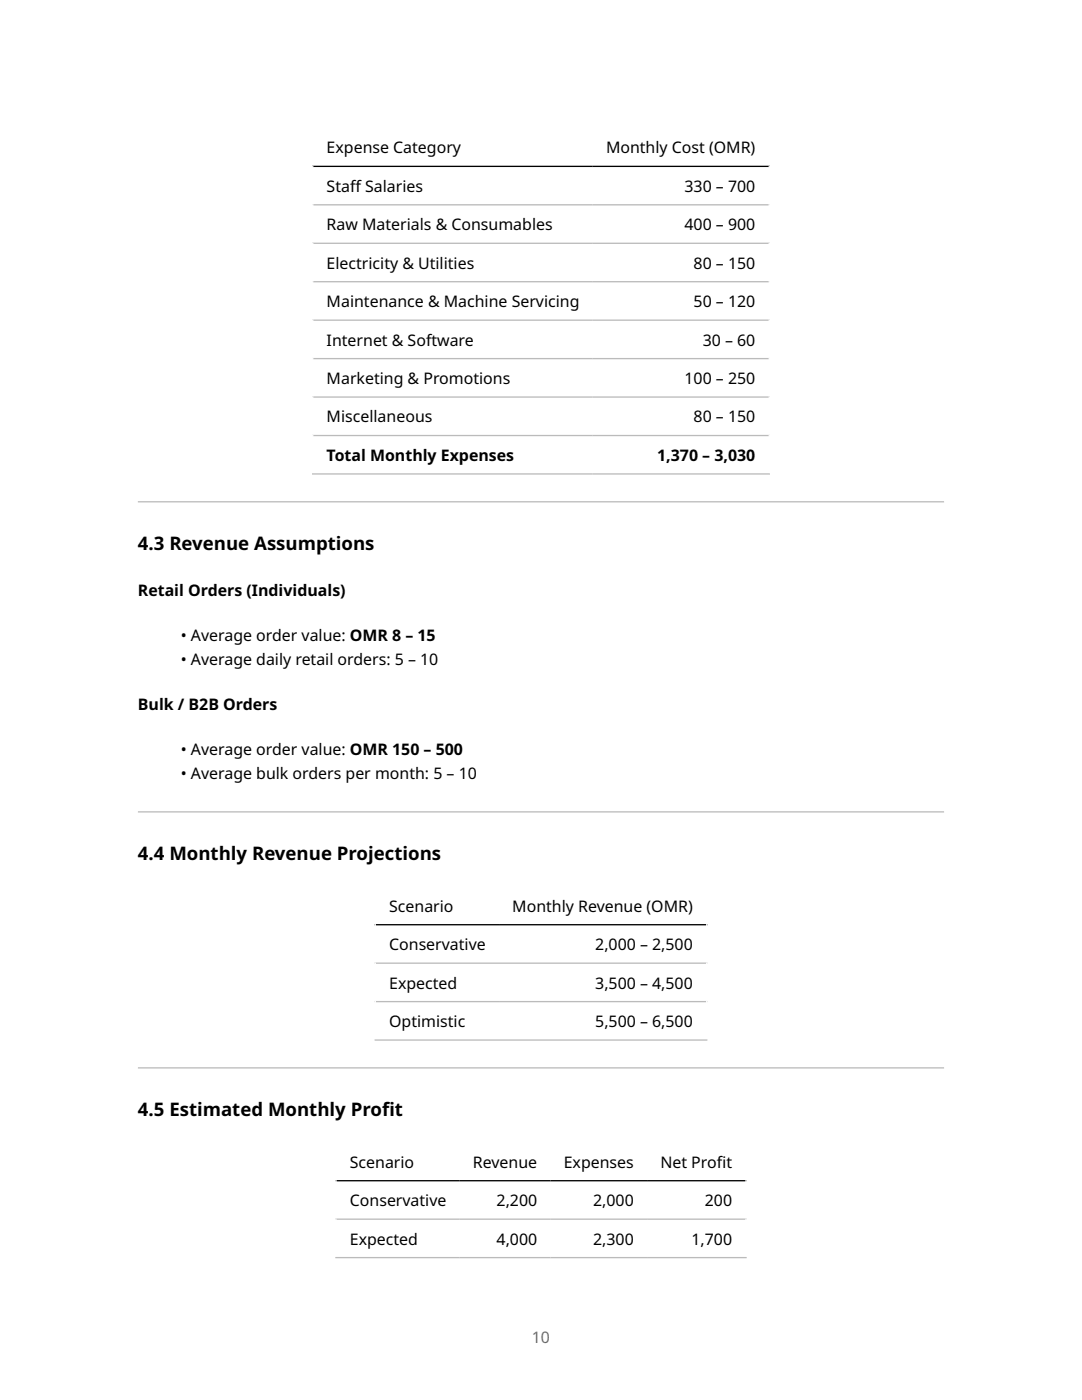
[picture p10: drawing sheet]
<svg xmlns="http://www.w3.org/2000/svg" width="216mm" height="279mm" viewBox="0 0 216 279" stroke-linecap="round" stroke-linejoin="round" font-family="sans-serif">
<defs><g id="words">
<g font-size="3.7">
<text x="27.5" y="109.8">4.3 Revenue Assumptions</text>
<text x="27.5" y="171.7">4.4 Monthly Revenue Projections</text>
<text x="27.5" y="222.8">4.5 Estimated Monthly Prof</text>
<text x="76.2" y="222.8">it</text>
</g>
<g font-size="3.2">
<text x="65.2" y="30.6">Expense Category</text>
<text x="120.9" y="30.6">Monthly Cost (OMR)</text>
<text x="65.2" y="38.3">Staf</text>
<text x="69.9" y="38.3">f Salaries</text>
<text x="136.6" y="38.3">330 – 700</text>
<text x="65.2" y="45.9">Raw Materials &amp; Consumables</text>
<text x="136.6" y="45.9">400 – 900</text>
<text x="65.2" y="53.6">Electricity &amp; Utilities</text>
<text x="138.4" y="53.6">80 – 150</text>
<text x="65.2" y="61.3">Maintenance &amp; Machine Servicing</text>
<text x="138.4" y="61.3">50 – 120</text>
<text x="65.2" y="69">Internet &amp; Software</text>
<text x="140.2" y="69">30 – 60</text>
<text x="65.2" y="76.6">Marketing &amp; Promotions</text>
<text x="136.6" y="76.6">100 – 250</text>
<text x="65.2" y="84.3">Miscellaneous</text>
<text x="138.4" y="84.3">80 – 150</text>
<text x="65.2" y="92">Total Monthly Expenses</text>
<text x="131.1" y="92">1,370 – 3,030</text>
<text x="27.5" y="119">Retail Orders (Individuals)</text>
<text x="36.1" y="128">• Average order value: OMR 8 – 15</text>
<text x="36.1" y="132.7">• Average daily retail orders: 5 – 10</text>
<text x="27.5" y="141.7">Bulk / B2B Orders</text>
<text x="36.1" y="150.7">• Average order value: OMR 150 – 500</text>
<text x="36.1" y="155.5">• Average bulk orders per month: 5 – 10</text>
<text x="77.7" y="181.9">Scenario</text>
<text x="102.2" y="181.9">Monthly Revenue (OMR)</text>
<text x="77.7" y="189.6">Conservative</text>
<text x="118.8" y="189.6">2,000 – 2,500</text>
<text x="77.7" y="197.3">Expected</text>
<text x="118.8" y="197.3">3,500 – 4,500</text>
<text x="77.7" y="205">Optimistic</text>
<text x="118.8" y="205">5,500 – 6,500</text>
<text x="69.8" y="233">Scenario</text>
<text x="94.4" y="233">Revenue</text>
<text x="112.5" y="233">Expenses</text>
<text x="131.8" y="233">Net Prof</text>
<text x="143" y="233">it</text>
<text x="69.8" y="240.7">Conservative</text>
<text x="99.1" y="240.7">2,200</text>
<text x="118.4" y="240.7">2,000</text>
<text x="140.6" y="240.7">200</text>
<text x="69.8" y="248.4">Expected</text>
<text x="99.1" y="248.4">4,000</text>
<text x="118.4" y="248.4">2,300</text>
<text x="138" y="248.4">1,700</text>
</g>
<text font-size="3.2" fill="#6e6e6e" x="106.1" y="267.9">10</text>
</g></defs>
<path d="M62.3 25.5h91.3M62.4 25.4v69.3M153.5 25.4v69.3" fill="none" stroke="#fff" stroke-width=".26"/>
<path d="M62.3 33.2h91.3" fill="none" stroke="#000" stroke-width=".26"/>
<path d="M62.3 40.9h91.3M62.3 48.6h91.3M62.3 56.2h91.3M62.3 63.9h91.3M62.3 71.6h91.3M62.3 79.2h91.3M62.3 86.9h91.3M62.3 94.6h91.3" fill="none" stroke="#bbb" stroke-width=".26"/>
<g fill="#bbb">
<path d="M27.5 100.3h160.9zM27.5 100h160.9v.3h-160.9z" fill-rule="evenodd"/>
<path d="M27.5 162.2h160.9zM27.5 161.9h160.9v.3h-160.9z" fill-rule="evenodd"/>
</g>
<path d="M74.7 176.9h66.5M74.9 176.7v31M141 176.7v31" fill="none" stroke="#fff" stroke-width=".26"/>
<path d="M74.7 184.5h66.5" fill="none" stroke="#000" stroke-width=".26"/>
<path d="M74.7 192.2h66.5M74.7 199.9h66.5M74.7 207.6h66.5" fill="none" stroke="#bbb" stroke-width=".26"/>
<path d="M27.5 213.3h160.9zM27.5 213h160.9v.3h-160.9z" fill-rule="evenodd" fill="#bbb"/>
<path d="M66.9 228h82.1M67 227.8v23.3M148.9 227.8v23.3" fill="none" stroke="#fff" stroke-width=".26"/>
<path d="M66.9 235.6h82.1" fill="none" stroke="#000" stroke-width=".26"/>
<path d="M66.9 243.3h82.1M66.9 251h82.1" fill="none" stroke="#bbb" stroke-width=".26"/>
<use href="#words"/>
</svg>
